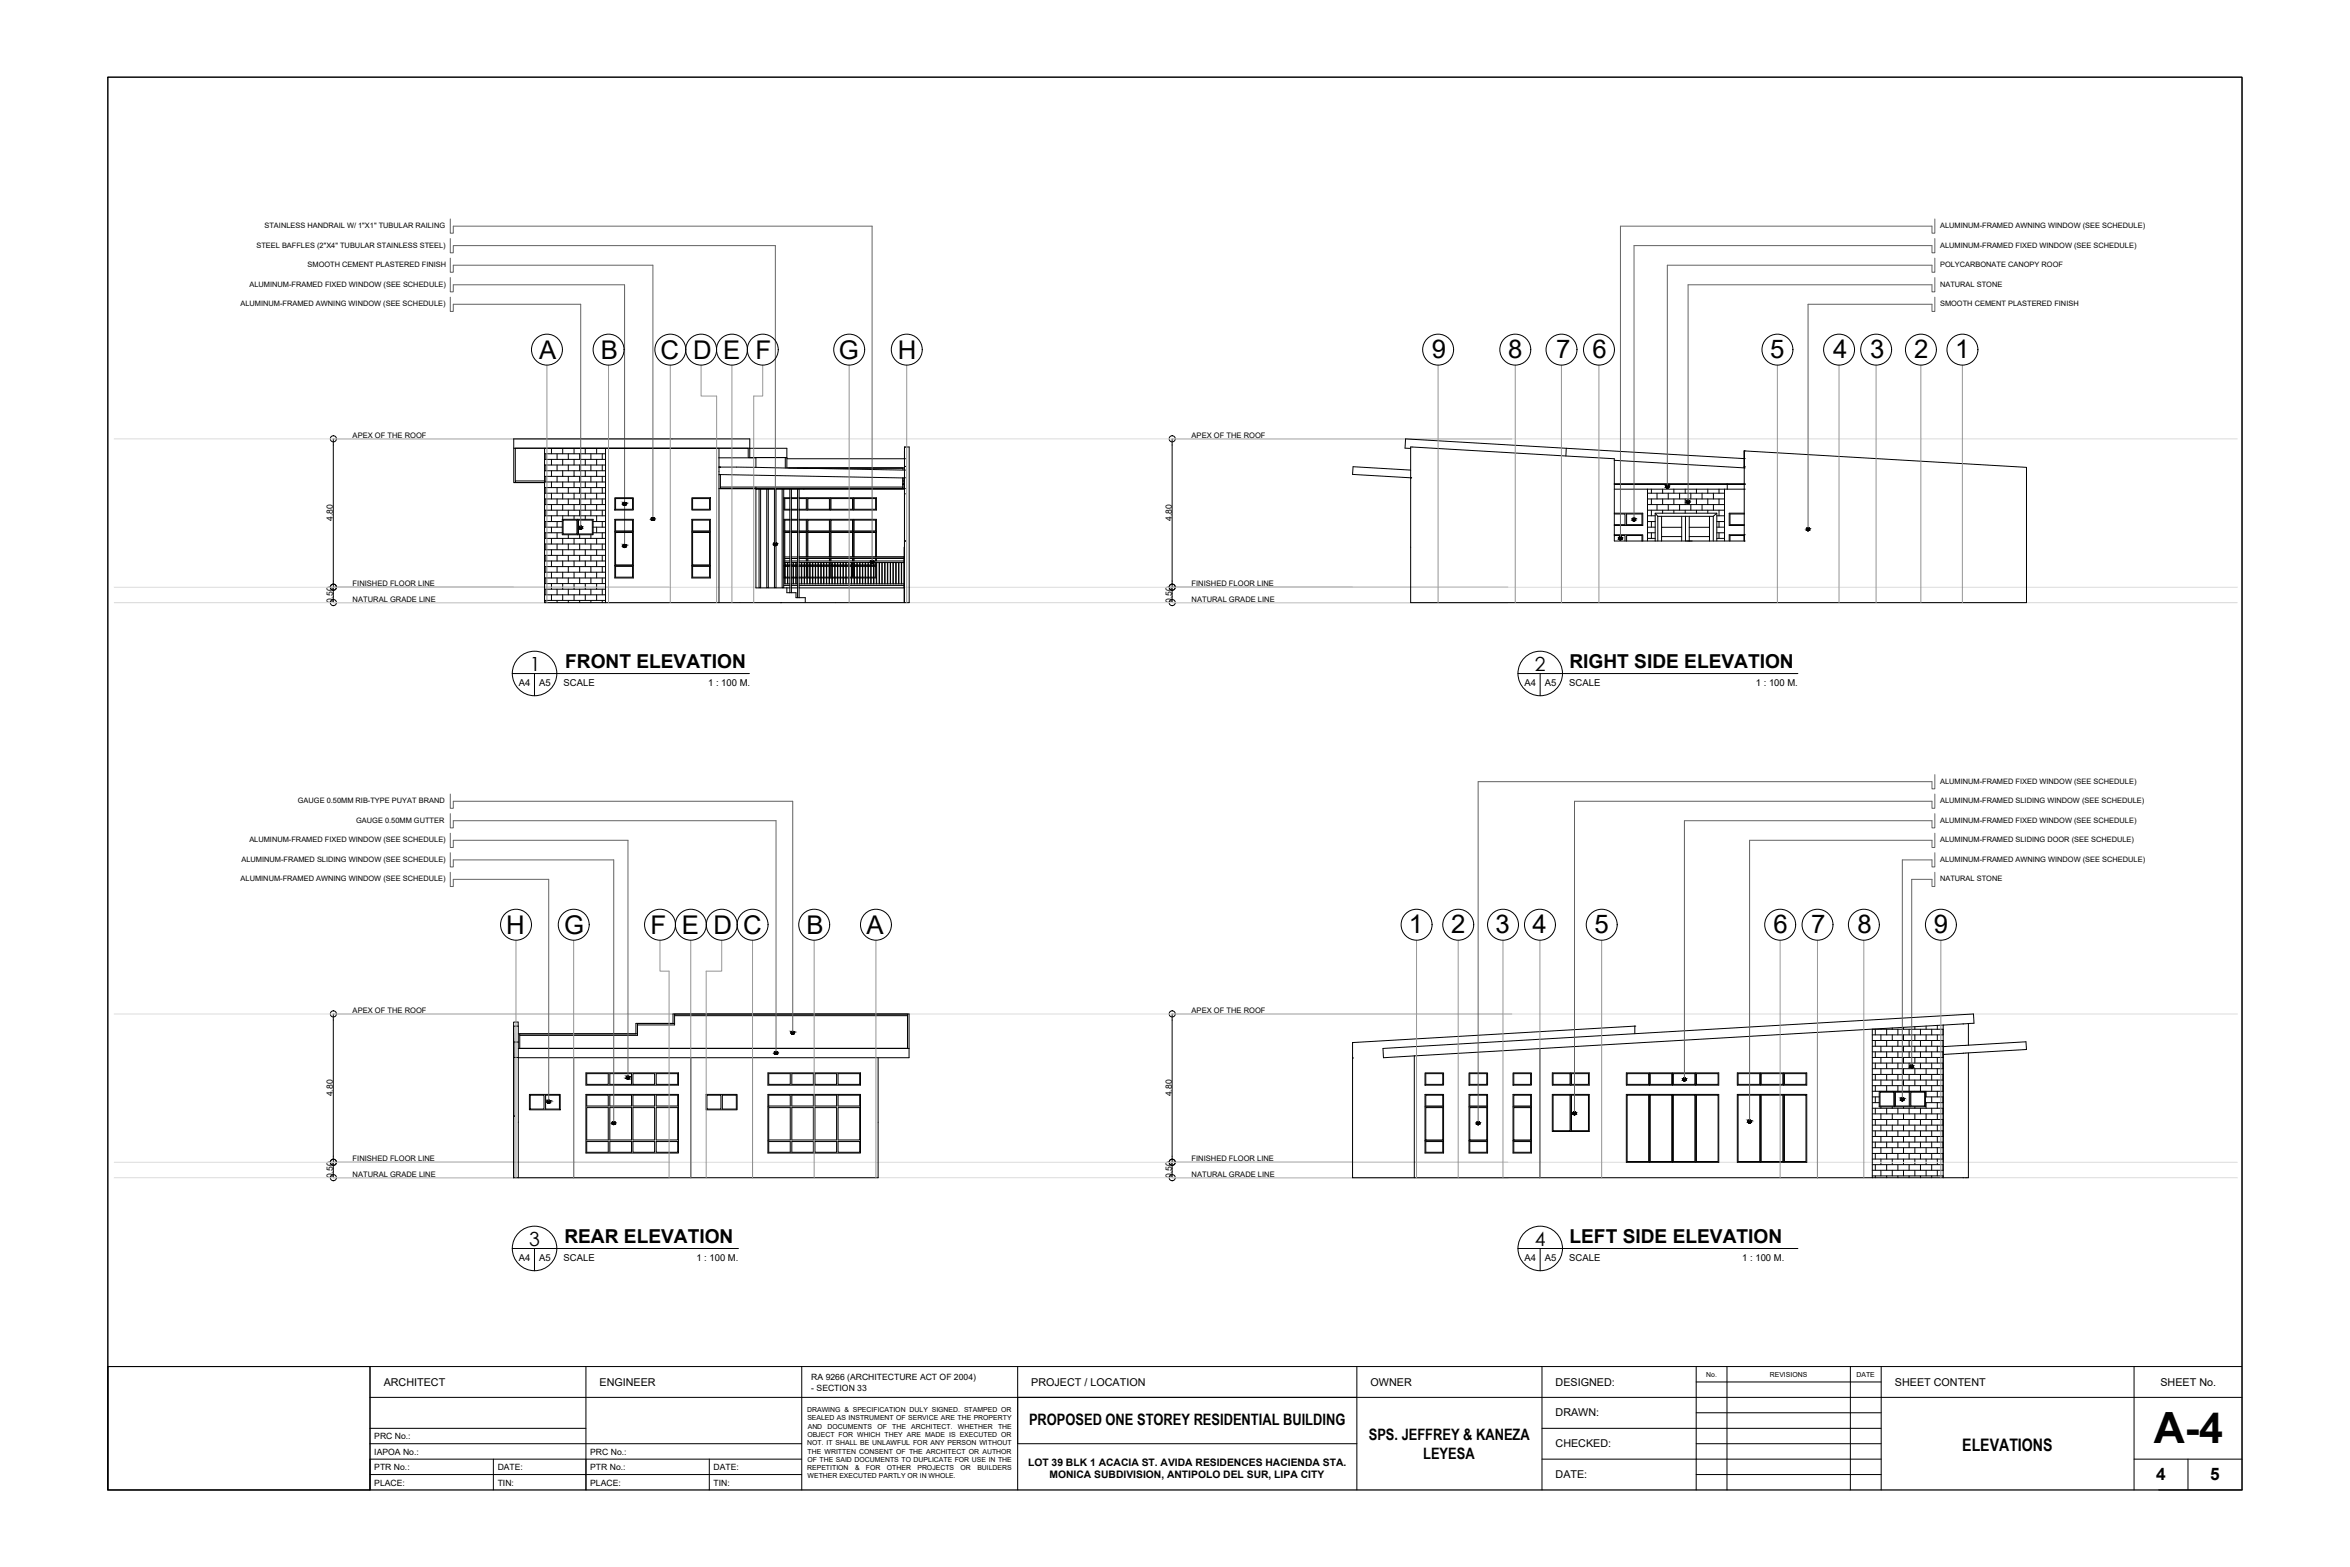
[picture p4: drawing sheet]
<svg xmlns="http://www.w3.org/2000/svg" width="762mm" height="508mm" viewBox="0 0 762 508" stroke-linecap="round" stroke-linejoin="round" font-family="sans-serif">
<defs><g id="words">
<text font-size="14" x="698.4" y="467.9">A-4</text>
<g font-size="8.3">
<text x="174.8" y="116.5">A</text>
<text x="194.8" y="116.5">B</text>
<text x="214.2" y="116.5">C D E F</text>
<text x="271.9" y="116.5">G</text>
<text x="291.2" y="116.5">H</text>
<text x="464.2" y="116.2">9</text>
<text x="489" y="116.2">8</text>
<text x="504.6" y="116.2">7</text>
<text x="516.3" y="116.2">6</text>
<text x="574" y="116.2">5</text>
<text x="594.4" y="116.2">4</text>
<text x="606.4" y="116.2">3</text>
<text x="620.7" y="116.2">2</text>
<text x="634" y="116.2">1</text>
<text x="164.1" y="302.9">H</text>
<text x="183" y="302.9">G</text>
<text x="210.9" y="302.9">F E D C</text>
<text x="261.5" y="302.9">B</text>
<text x="281" y="302.9">A</text>
<text x="456.9" y="302.6">1</text>
<text x="470.5" y="302.6">2</text>
<text x="485" y="302.6">3</text>
<text x="496.9" y="302.6">4</text>
<text x="517" y="302.6">5</text>
<text x="575.1" y="302.6">6</text>
<text x="587.2" y="302.6">7</text>
<text x="602.3" y="302.6">8</text>
<text x="627.1" y="302.6">9</text>
</g>
<g font-size="6.3">
<text x="171.8" y="217.4">1</text>
<text x="497.7" y="217.5">2</text>
<text x="171.6" y="403.9">3</text>
<text x="497.7" y="403.9">4</text>
</g>
<g font-size="6.2">
<text x="183.3" y="216.5">FRONT ELEVATION</text>
<text x="508.9" y="216.5">RIGHT SIDE ELEVATION</text>
<text x="183" y="402.9">REAR ELEVATION</text>
<text x="508.9" y="402.9">LEFT SIDE ELEVATION</text>
</g>
<g font-size="5.6">
<text x="636.3" y="470.4">ELEVATIONS</text>
<text x="699.2" y="479.7">4</text>
<text x="716.6" y="479.7">5</text>
</g>
<g font-size="5.1">
<text x="333.7" y="462.1">PROPOSED ONE STOREY RESIDENTIAL BUILDING</text>
<text x="443.8" y="466.9">SPS. JEFFREY &amp; KANEZA</text>
<text x="461.5" y="473">LEYESA</text>
</g>
<g font-size="3.5">
<text x="124.4" y="449.2">ARCHITECT</text>
<text x="194.4" y="449.2">ENGINEER</text>
<text x="334.4" y="449.2">PROJECT / LOCATION</text>
<text x="444.4" y="449.2">OWNER</text>
<text x="504.4" y="449.2">DESIGNED:</text>
<text x="614.4" y="449.2">SHEET CONTENT</text>
<text x="700.5" y="449.3">SHEET No.</text>
<text x="504.4" y="459.2">DRAWN:</text>
<text x="504.4" y="469.2">CHECKED:</text>
<text x="504.4" y="479.2">DATE:</text>
</g>
<g font-size="3.3">
<text x="333.4" y="475.3">LOT 39 BLK 1 ACACIA ST. AVIDA RESIDENCES HACIENDA STA.</text>
<text x="340.3" y="479.3">MONICA SUBDIVISION, ANTIPOLO DEL SUR, LIPA CITY</text>
</g>
<g font-size="3.1">
<text x="168.2" y="222.2">A4</text>
<text x="174.8" y="222.2">A5</text>
<text x="182.8" y="222.3">SCALE</text>
<text x="229.6" y="222.3">1 : 100 M.</text>
<text x="494.3" y="222.2">A4</text>
<text x="500.9" y="222.2">A5</text>
<text x="508.8" y="222.3">SCALE</text>
<text x="569.3" y="222.3">1 : 100 M.</text>
<text x="168.2" y="408.7">A4</text>
<text x="174.8" y="408.7">A5</text>
<text x="182.8" y="408.7">SCALE</text>
<text x="225.8" y="408.7">1 : 100 M.</text>
<text x="494.3" y="408.7">A4</text>
<text x="500.9" y="408.7">A5</text>
<text x="508.8" y="408.7">SCALE</text>
<text x="564.9" y="408.7">1 : 100 M.</text>
</g>
<g font-size="2.8">
<text x="107.9" y="169" transform="rotate(-90 107.9 169)">4.80</text>
<text x="380" y="169" transform="rotate(-90 380 169)">4.80</text>
<text x="107.9" y="195.6" transform="rotate(-90 107.9 195.6)">0.50</text>
<text x="380" y="195.6" transform="rotate(-90 380 195.6)">0.50</text>
<text x="107.9" y="355.4" transform="rotate(-90 107.9 355.4)">4.80</text>
<text x="380" y="355.4" transform="rotate(-90 380 355.4)">4.80</text>
<text x="107.9" y="382" transform="rotate(-90 107.9 382)">0.50</text>
<text x="380" y="382" transform="rotate(-90 380 382)">0.50</text>
<text x="263.1" y="447.5">RA 9266 (ARCHITECTURE ACT OF 2004)</text>
<text x="263.1" y="450.8">- SECTION 33</text>
<text x="121.4" y="466.6">PRC No.:</text>
<text x="121.4" y="471.6">IAPOA No.:</text>
<text x="191.4" y="471.6">PRC No.:</text>
<text x="121.4" y="476.6">PTR No.:</text>
<text x="161.4" y="476.6">DATE:</text>
<text x="191.4" y="476.6">PTR No.:</text>
<text x="231.4" y="476.6">DATE:</text>
<text x="121.4" y="481.6">PLACE:</text>
<text x="161.4" y="481.6">TIN:</text>
<text x="191.4" y="481.6">PLACE:</text>
<text x="231.4" y="481.6">TIN:</text>
</g>
<g font-size="2.5">
<text x="114.3" y="141.9">APEX OF THE ROOF</text>
<text x="386.4" y="141.9">APEX OF THE ROOF</text>
<text x="114.3" y="189.9">FINISHED FLOOR LINE</text>
<text x="386.4" y="189.9">FINISHED FLOOR LINE</text>
<text x="114.3" y="195">NATURAL GRADE LINE</text>
<text x="386.4" y="195">NATURAL GRADE LINE</text>
<text x="114.3" y="328.3">APEX OF THE ROOF</text>
<text x="386.4" y="328.3">APEX OF THE ROOF</text>
<text x="114.3" y="376.4">FINISHED FLOOR LINE</text>
<text x="386.4" y="376.4">FINISHED FLOOR LINE</text>
<text x="114.3" y="381.5">NATURAL GRADE LINE</text>
<text x="386.4" y="381.5">NATURAL GRADE LINE</text>
</g>
<g font-size="2.4">
<text x="85.8" y="74">STAINLESS HANDRAIL W/ 1&quot;X1&quot; TUBULAR RAILING</text>
<text x="629.1" y="74">ALUMINUM-FRAMED AWNING WINDOW (SEE SCHEDULE)</text>
<text x="83.1" y="80.3">STEEL BAFFLES (2&quot;X4&quot; TUBULAR STAINLESS STEEL)</text>
<text x="629.1" y="80.3">ALUMINUM-FRAMED FIXED WINDOW (SEE SCHEDULE)</text>
<text x="99.7" y="86.7">SMOOTH CEMENT PLASTERED FINISH</text>
<text x="629.1" y="86.7">POLYCARBONATE CANOPY ROOF</text>
<text x="80.9" y="93">ALUMINUM-FRAMED FIXED WINDOW (SEE SCHEDULE)</text>
<text x="629.1" y="93">NATURAL STONE</text>
<text x="78" y="99.3">ALUMINUM-FRAMED AWNING WINDOW (SEE SCHEDULE)</text>
<text x="629.1" y="99.3">SMOOTH CEMENT PLASTERED FINISH</text>
<text x="629.1" y="254.1">ALUMINUM-FRAMED FIXED WINDOW (SEE SCHEDULE)</text>
<text x="96.6" y="260.4">GAUGE 0.50MM RIB-TYPE PUYAT BRAND</text>
<text x="629.1" y="260.4">ALUMINUM-FRAMED SLIDING WINDOW (SEE SCHEDULE)</text>
<text x="115.5" y="266.7">GAUGE 0.50MM GUTTER</text>
<text x="629.1" y="266.7">ALUMINUM-FRAMED FIXED WINDOW (SEE SCHEDULE)</text>
<text x="80.9" y="273.1">ALUMINUM-FRAMED FIXED WINDOW (SEE SCHEDULE)</text>
<text x="629.1" y="273.1">ALUMINUM-FRAMED SLIDING DOOR (SEE SCHEDULE)</text>
<text x="78.3" y="279.4">ALUMINUM-FRAMED SLIDING WINDOW (SEE SCHEDULE)</text>
<text x="629.1" y="279.4">ALUMINUM-FRAMED AWNING WINDOW (SEE SCHEDULE)</text>
<text x="78" y="285.8">ALUMINUM-FRAMED AWNING WINDOW (SEE SCHEDULE)</text>
<text x="629.1" y="285.8">NATURAL STONE</text>
</g>
<g font-size="2.2">
<text x="553.3" y="446.4">No.</text>
<text x="573.9" y="446.4">REVISIONS</text>
<text x="602" y="446.4">DATE</text>
<text x="261.7" y="457.8">DRAWING &amp; SPECIFICATION DULY SIGNED. STAMPED OR</text>
<text x="261.8" y="460.4">SEALED AS INSTRUMENT OF SERVICE ARE THE PROPERTY</text>
<text x="261.8" y="465.8">OBJECT FOR WHICH THEY ARE MADE IS EXECUTED OR</text>
<text x="261.9" y="463.1">AND</text>
<text x="268.4" y="463.1">DOCUMENTS</text>
<text x="284.5" y="463.1">OF</text>
<text x="289.3" y="463.1">THE</text>
<text x="295.5" y="463.1">ARCHITECT.</text>
<text x="310.6" y="463.1">WHETHER</text>
<text x="323.6" y="463.1">THE</text>
<text x="261.7" y="468.5">NOT. IT SHALL BE UNLAWFUL FOR ANY PERSON WITHOUT</text>
<text x="261.8" y="473.9">OF THE SAID DOCUMENTS TO DUPLICATE FOR USE IN THE</text>
<text x="261.9" y="471.2">THE WRITTEN CONSENT OF THE ARCHITECT OR AUTHOR</text>
<text x="261.7" y="476.6">REPETITION</text>
<text x="261.9" y="479.3">WETHER EXECUTED PARTLY OR IN WHOLE.</text>
<text x="277.2" y="476.6">&amp;</text>
<text x="280.8" y="476.6">FOR</text>
<text x="287.6" y="476.6">OTHER</text>
<text x="297.5" y="476.6">PROJECTS</text>
<text x="311.5" y="476.6">OR</text>
<text x="316.9" y="476.6">BUILDERS</text>
</g>
</g></defs>
<!-- layer: 0 -->
<path d="M108 142.3h110.2M380 142.3h110.2M108 190.4h109M108 195.4h109M380 190.4h108.9M380 195.4h108.9M108 328.7h110.2M380 328.7h110.2M108 376.8h109M380 376.8h108.9M108 381.8h109M380 381.8h108.9" fill="none" stroke="#7f7f7f" stroke-width=".32"/>
<g fill="none" stroke="#000" stroke-width=".32">
<path d="M108.1 142.3v53.1M166.6 145.3v-3h76.5v6h12M176.6 147.1h19.7M176.6 148.9h19.7M176.6 150.7h19.7M176.6 152.6h19.7M176.6 155.9h-9.5v.5h9.5M176.6 156.5v38.9M176.6 154.4h19.7M176.6 156.3h19.7M176.6 158.1h19.7M176.6 159.9h19.7"/>
<path d="M177 147.1v1.8M177 150.7v1.9M177 154.4v1.9M177 158.1v1.8M178.8 145.4v1.7M178.8 148.9v1.8M178.8 152.6v1.8M178.8 156.3v1.8M178.8 159.9v1.9M180.6 147.1v1.8M180.6 150.7v1.9M180.6 154.4v1.9"/>
<path d="M180.6 158.1v1.8M182.5 145.4v1.7M182.5 148.9v1.8M182.5 152.6v1.8M182.5 156.3v1.8M182.5 159.9v1.9M184.3 147.1v1.8M184.3 150.7v1.9M184.3 154.4v1.9M184.3 158.1v1.8M186.1 145.4v1.7M186.1 148.9v1.8"/>
<path d="M186.1 152.6v1.8M186.1 156.3v1.8M186.1 159.9v1.9M188 147.1v1.8M188 150.7v1.9M188 154.4v1.9M188 158.1v1.8M189.8 145.4v1.7M189.8 148.9v1.8M189.8 152.6v1.8M189.8 156.3v1.8M189.8 159.9v1.9"/>
<path d="M191.6 147.1v1.8M191.6 150.7v1.9M191.6 154.4v1.9M191.6 158.1v1.8M193.5 145.4v1.7M193.5 148.9v1.8M193.5 152.6v1.8M193.5 156.3v1.8M193.5 159.9v1.9M195.3 147.1v1.8M195.3 150.7v1.9M195.3 154.4v1.9"/>
<path d="M195.3 158.1v1.8M196.3 145.4h-19.7v45M233.1 151.4v-6h-36.8v50M233.1 148.4h12v3.1M233.1 153.9v41.5M233.1 153.8l59.7 1.1M233.6 157.9h59.2v.5h-59.2zM233.6 153.9v4M238.9 151.4l54.4 1M243.1 145.3h-76.5v11.2h10M243.1 145.3h12v3M245.1 157.9v.5h-12"/>
<path d="M246.1 158.6v32h.5v-32M246.1 158.6h-1v32h1M246.1 158.6h14.5M248.6 158.6v32h.5v-32M251.1 158.6v32h.5v-32M253.6 158.6v32h.5v-32M254.6 151.7v-3.4h-12v-3h-75.5v10.6M255.1 148.3v.4h38.2M255.1 148.7v3h38.2M255.8 151.7h37v.6M256.1 158.6v2.8M256.6 158.6v2.8"/>
<path d="M258.6 158.6v2.8M259.1 158.6v2.8M260.6 158.4h-15.5v.2M260.6 158.4v.2h32.7v-.2M260.6 158.4h32.7M292.8 155.9h.1M292.8 157.1h.1M292.8 156.8h.1M292.8 157h.1M292.8 154.9h.1M292.8 154.9v2.2M292.8 156.8v.3"/>
<path d="M292.8 154.9v1.9M292.8 157.1v1.3M293.3 145h.1M293.3 151.2h.1M293.3 146.2v-1.3h1.5v50.5h-41.6M293.3 148.7v3.7M293.3 148.7h.1M293.3 146.2v5M293.3 146.2h.1M293.3 151.2v1.2M293.3 158.4h.1M293.3 152.4h.1"/>
<path d="M293.3 154.9h.1M293.3 145v50.4M380.1 142.3v53.1M457.4 154.9h.1M457.4 152.4v2.5M457.4 152.4v-7.5l66.1 3.8v8.1M457.4 152.4l-18.7-1.1-.1 2.5 18.8 1.1M507.9 145.3l-52.1-3-.2 3 1.8 .1M507.9 145.3l-.2 2.5M507.9 145.3l57.7 3.4M523.5 156.8l36.6 .2M523.5 157.1v9.3"/>
<path d="M523.5 156.8v.3M523.5 157.1h42.1M523.5 158.6h42.1M523.5 157h42.1M523.5 149.2l42.1 2.5M534.2 159.9h25M534.2 158.6v16.8M535.5 158.6v1.3M537.3 159.9v1.9M539.1 158.6v1.3M540.9 159.9v1.9M542.8 158.6v1.3"/>
<path d="M544.6 159.9v1.9M546.4 158.6v1.3M548.3 159.9v1.9M550.1 158.6v1.3M551.9 159.9v1.9M553.8 158.6v1.3M555.6 159.9v1.9M557.4 158.6v1.3M559.2 158.6v16.8M560.1 157.1v1.5M560.1 156.8h5.5M565.6 146.2l91.5 5.3v43.9h-199.7v-40.5"/>
<path d="M565.6 146.2h.1M565.6 151.2h.1M565.6 151.7h.1M565.6 148.7h.1M565.6 146.2v5zM565.6 158.6h.1M565.6 157.1h.1M565.6 156.8h.1M565.6 157h.1M565.6 151.7v-.5v.5M565.6 151.7v5.4M565.6 157.1v16.5h-4.6v1.8"/>
<path d="M176.6 161.8h19.7M176.6 163.6h19.7M176.6 165.4h19.7M176.6 167.2h19.7M176.6 169.1h5.7M176.6 170.9h5.7M176.6 172.7h5.7M176.6 174.5h19.7M176.6 176.4h19.7M176.6 178.2h19.7M177 161.8v1.8M177 165.4v1.8"/>
<path d="M177 169.1v1.8M177 172.7v1.8M177 176.4v1.8M178.8 163.6v1.8M178.8 167.2v1.9M178.8 170.9v1.8M178.8 174.5v1.9M178.8 178.2v1.8M180.6 161.8v1.8M180.6 165.4v1.8M180.6 169.1v1.8M180.6 172.7v1.8"/>
<path d="M180.6 176.4v1.8M182.3 168.4h10v5h-10zM182.5 163.6v1.8M182.5 167.2v1.2M182.5 174.5v1.9M182.5 178.2v1.8M182.6 168.6h4.5v4.5h-4.5zM184.3 161.8v1.8M184.3 165.4v1.8M184.3 173.4v1.1M184.3 176.4v1.8M186.1 163.6v1.8"/>
<path d="M186.1 167.2v1.2M186.1 174.5v1.9M186.1 178.2v1.8M187.3 168.4v5M187.6 168.6h4.5v4.5h-4.5zM188 161.8v1.8M188 165.4v1.8M188 173.4v1.1M188 176.4v1.8M189.8 163.6v1.8M189.8 167.2v1.2M189.8 174.5v1.9"/>
<path d="M189.8 178.2v1.8M191.6 161.8v1.8M191.6 165.4v1.8M191.6 173.4v1.1M191.6 176.4v1.8M192.3 169.1h4M192.3 170.9h4M192.3 172.7h4M193.5 163.6v1.8M193.5 167.2v1.9M193.5 170.9v1.8M193.5 174.5v1.9"/>
<path d="M193.5 178.2v1.8M195.3 161.8v1.8M195.3 165.4v1.8M195.3 169.1v1.8M195.3 172.7v1.8M195.3 176.4v1.8M199.3 161.4h6.1v4h-6.1zM199.3 172.4h6.1M199.6 168.6h5.5v3.5h-5.5zM199.6 161.6h5.5v3.5h-5.5zM199.6 172.6h5.5v10.5h-5.5zM224.3 161.4h6v4h-6z"/>
<path d="M224.3 172.4h6M224.6 168.6h5.5v3.5h-5.5zM224.6 161.6h5.5v3.5h-5.5zM224.6 172.6h5.5v10.5h-5.5zM254.2 172.4h1.9M256.1 161.4h-1.9v4h1.9M256.1 168.6h-1.6v3.5h1.6M256.1 168.4h-1.9v15M256.1 161.4v3.7M256.1 172.4v10.7M256.1 168.6v3.8M256.1 161.6h-1.6v3.5h1.6"/>
<path d="M256.1 172.6h-1.6v16.7h1.6M256.1 165.1v3.5M256.6 161.4v3.7M256.6 172.4v10.7M256.6 168.6v3.8M256.6 165.4h2M256.6 168.4h2M256.6 172.1h2M256.6 172.4h2M256.6 161.4h2M256.6 165.1h2M256.6 161.6h2"/>
<path d="M256.6 168.6h2M256.6 172.6h2M256.6 165.1v3.5M258.6 161.4v3.7M258.6 172.4v10.7M258.6 168.6v3.8M258.6 165.1v3.5M259.1 161.6h2.4v3.5h-2.4M259.1 161.4h25.1v4h-15M259.1 168.4h25.1v12.2M259.1 161.4v3.7M259.1 172.6v11"/>
<path d="M259.1 168.4v4M259.1 165.4h10.1M259.1 168.6h2.4v3.5h-2.4M259.1 172.4h2.6v8.2M259.1 172.6h2.4v8M259.1 165.1v3.3M259.1 172.4v.2M261.7 168.4v4h7.5v8.2M261.7 161.4v4M262 168.6h6.9v3.5h-6.9zM262 161.6h6.9v3.5h-6.9zM269.2 168.4v4h7.5v-4"/>
<path d="M269.2 161.4v4M269.5 168.6h6.9v3.5h-6.9zM269.5 161.6h6.9v3.5h-6.9zM276.7 161.4v4M276.9 168.6h7v3.5h-7zM276.9 161.6h7v3.5h-7zM284.2 172.4h-7.5v8.2M293.3 175.4h.1M293.3 175.4v-17v17M293.3 175.4l-.1 20M293.3 177.4h.1M293.3 160.1h.1"/>
<path d="M523.5 173.4h9.2v2M523.5 173.6h3.4v1.8M523.5 166.6h3.4v3.5h-3.4M523.5 170.1v5.3h3.9M523.5 166.4v3.7M523.5 166.4h9.2v3.9h-9.2M527.4 175.4v-1.8h5v1.8M527.4 166.6h5v3.5h-5zM527.4 175.4h5M532.4 175.4h4.3M534.2 161.8h25M534.2 163.6h25"/>
<path d="M534.2 165.4h25M534.2 167.2h2.5M534.2 169.1h2.5M534.2 170.9h2.5M534.2 172.7h2.5M534.2 174.5h2.5M535.5 161.8v1.8M535.5 165.4v1.8M535.5 169.1v1.8M535.5 172.7v1.8M536.7 175.4v-9h20v9M536.7 175.4h2.1"/>
<path d="M536.7 166.4l.8 1M537.3 163.6v1.8M537.5 167.4h1.3M537.5 167.4v8M538.8 167.4h7.7M538.8 175.4h7.7M538.8 167.4v3.5M539.1 161.8v1.8M539.1 165.4v1M540.9 163.6v1.8M542.8 161.8v1.8M542.8 165.4v1"/>
<path d="M544.6 163.6v1.8M545.3 167.4v8M545.3 173.9h-6.5v1.5M545.3 170.9h-6.5v3M546.4 161.8v1.8M546.4 165.4v1M546.5 167.4h9M546.5 167.4v8M546.5 175.4h7.8M547.8 167.4v6.5M547.8 173.9h6.5M547.8 170.9h6.5"/>
<path d="M547.8 173.9v1.5M548.3 163.6v1.8M550.1 161.8v1.8M550.1 165.4v1M551.9 163.6v1.8M553.8 161.8v1.8M553.8 165.4v1M554.3 167.4v6.5M554.3 175.4h11.3M554.3 173.9v1.5M555.5 167.4v8M555.6 163.6v1.8"/>
<path d="M556.7 167.2h2.5M556.7 169.1h2.5M556.7 170.9h2.5M556.7 172.7h2.5M556.7 174.5h2.5M556.7 166.4l-1.2 1M557.4 161.8v1.8M557.4 165.4v1.8M557.4 169.1v1.8M557.4 172.7v1.8M565.6 175.4h.1M565.6 173.4h.1"/>
<path d="M565.6 175.4v-1.8v1.8M565.6 173.4h-4.9v2M565.6 166.4h-4.9v3.9h4.9M565.6 166.6h-4.6v3.5h4.6M176.6 180h19.7M176.6 181.9h19.7M176.6 183.7h19.7M176.6 185.5h19.7M176.6 187.4h19.7M176.6 189.2h19.7M176.6 191h19.7M176.6 192.8h19.7"/>
<path d="M176.6 194.6h19.7M177 180v1.9M177 183.7v1.8M177 187.4v1.8M177 191v1.8M177 194.6v.8M178.8 181.9v1.8M178.8 185.5v1.9M178.8 189.2v1.8M178.8 192.8v1.8M180.6 180v1.9M180.6 183.7v1.8"/>
<path d="M180.6 187.4v1.8M180.6 191v1.8M180.6 194.6v.8M182.5 181.9v1.8M182.5 185.5v1.9M182.5 189.2v1.8M182.5 192.8v1.8M184.3 180v1.9M184.3 183.7v1.8M184.3 187.4v1.8M184.3 191v1.8M184.3 194.6v.8"/>
<path d="M186.1 181.9v1.8M186.1 185.5v1.9M186.1 189.2v1.8M186.1 192.8v1.8M188 180v1.9M188 183.7v1.8M188 187.4v1.8M188 191v1.8M188 194.6v.8M189.8 181.9v1.8M189.8 185.5v1.9M189.8 189.2v1.8"/>
<path d="M189.8 192.8v1.8M191.6 180v1.9M191.6 183.7v1.8M191.6 187.4v1.8M191.6 191v1.8M191.6 194.6v.8M193.5 181.9v1.8M193.5 185.5v1.9M193.5 189.2v1.8M193.5 192.8v1.8M195.3 180v1.9M195.3 183.7v1.8"/>
<path d="M195.3 187.4v1.8M195.3 191v1.8M195.3 194.6v.8M199.3 183.4v-15h6.1v15M199.3 183.4v4h6.1v-4M199.3 183.4h6.1M199.6 183.6h5.5v3.5h-5.5zM224.3 183.4v-15h6v15M224.3 183.4v4h6v-4M224.3 183.4h6M224.6 183.6h5.5v3.5h-5.5zM239.9 195.4h13.3"/>
<path d="M246.6 190.6h2M249.1 190.6h2M251.6 190.6h2M253.2 195.4h.1M254.1 190.6h2M254.1 189.8h2M254.2 183.4v4h.3M254.2 183.4h.3M254.5 183.1h.1M254.5 183.6h.1M254.5 187.1h.1M254.5 181.9h1.6"/>
<path d="M254.5 180.6h1.6M254.5 181.1h1.6M254.5 182.4h1.6M254.6 187.4h.8M254.6 183.4h.8M254.6 183.6h.8M254.6 187.1h.8M254.6 183.1h.8M254.6 182.4v6.9M255.1 190.6v1.6h3v1.6h3v1.6M255.4 182.4v6.9M255.4 187.4h.7"/>
<path d="M255.4 183.4h.7M255.4 183.6h.7M255.4 187.1h.7M255.4 183.1h.7M256.1 183.1v4.3M256.1 187.4v4.8M256.6 183.1v4.3M256.6 181.9h2M256.6 187.4h.6M256.6 190.6h2M256.6 180.6h2M256.6 183.4h.6"/>
<path d="M256.6 183.6h.6M256.6 187.1h.6M256.6 183.1h.6M256.6 187.4v4.8M256.6 181.1h2M256.6 182.4h2M256.6 189.3h2M256.6 189.8h2M257.2 182.4v6.9M257.3 187.4h.8M257.3 183.4h.8M257.3 183.6h.8"/>
<path d="M257.3 187.1h.8M257.3 183.1h.8M257.3 182.4v6.9M258.1 182.4v6.9M258.1 187.4h.5M258.1 183.4h.5M258.1 183.6h.5M258.1 187.1h.5M258.1 183.1h.5M258.6 183.1v4.3M258.6 187.4v6.4M259.1 181.9h34.1"/>
<path d="M259.1 187.4h.7M259.1 180.6h34.1v10h-34.1M259.1 183.4h.7M259.1 183.6h.7M259.1 187.1h.7M259.1 183.1h.7M259.1 183.6v10.2M259.1 181.1h34.1M259.1 182.4h34.1M259.1 189.3h34.1M259.1 189.8h34.1M259.8 182.4v6.9"/>
<path d="M260 187.4h.8M260 183.4h.8M260 183.6h.8M260 187.1h.8M260 183.1h.8M260 182.4v6.9M260.8 182.4v6.9M260.9 183.6h.6v3.5h-.6M260.9 187.4h.8M260.9 183.4h.8M260.9 182.4v6.9M261.5 182.4v.7h-.6"/>
<path d="M261.5 181.1v.8M261.7 182.4v6.9M261.7 181.1v.8M261.7 187.4h.9M261.7 183.4h.9M262 180.6v-8h6.9v8M262 182.4v.7h.6M262 181.1v.8M262.6 183.6h-.6v3.5h.6M262.6 182.4v6.9M262.7 187.4h.7M262.7 183.4h.7"/>
<path d="M262.7 183.6h.7M262.7 187.1h.7M262.7 183.1h.7M262.7 182.4v6.9M263.4 182.4v6.9M263.6 187.4h.8M263.6 183.4h.8M263.6 183.6h.8M263.6 187.1h.8M263.6 183.1h.8M263.6 182.4v6.9M264.4 182.4v6.9"/>
<path d="M264.5 187.4h.8M264.5 183.4h.8M264.5 183.6h.8M264.5 187.1h.8M264.5 183.1h.8M264.5 182.4v6.9M265.3 182.4v6.9M265.3 187.4h.8M265.3 183.4h.8M265.3 183.6h.8M265.3 187.1h.8M265.3 183.1h.8"/>
<path d="M266.1 182.4v6.9M266.3 187.4h.7M266.3 183.4h.7M266.3 183.6h.7M266.3 187.1h.7M266.3 183.1h.7M266.3 182.4v6.9M267 182.4v6.9M267.2 187.4h.8M267.2 183.4h.8M267.2 183.6h.8M267.2 187.1h.8"/>
<path d="M267.2 183.1h.8M267.2 182.4v6.9M268 182.4v6.9M268.1 187.4h.8M268.1 183.4h.8M268.1 183.6h.8M268.1 187.1h.8M268.1 183.1h.8M268.1 182.4v6.9M268.9 182.4v6.9M268.9 187.4h.8M268.9 183.4h.8"/>
<path d="M268.9 181.1v.8M269.2 181.1v.8M269.2 182.4v5M269.5 180.6v-8h6.9v8M269.5 182.4v.7h.2M269.5 181.1v.8M269.7 183.6h-.2v3.5h.2M269.7 182.4v6.9M269.9 187.4h.8M269.9 183.4h.8M269.9 183.6h.8M269.9 187.1h.8"/>
<path d="M269.9 183.1h.8M269.9 182.4v6.9M270.7 182.4v6.9M270.8 187.4h.8M270.8 183.4h.8M270.8 183.6h.8M270.8 187.1h.8M270.8 183.1h.8M270.8 182.4v6.9M271.6 182.4v6.9M271.7 187.4h.8M271.7 183.4h.8"/>
<path d="M271.7 183.6h.8M271.7 187.1h.8M271.7 183.1h.8M271.7 182.4v6.9M272.5 182.4v6.9M272.5 187.4h.8M272.5 183.4h.8M272.5 183.6h.8M272.5 187.1h.8M272.5 183.1h.8M273.3 182.4v6.9M273.5 187.4h.8"/>
<path d="M273.5 183.4h.8M273.5 183.6h.8M273.5 187.1h.8M273.5 183.1h.8M273.5 182.4v6.9M274.3 182.4v6.9M274.4 187.4h.8M274.4 183.4h.8M274.4 183.6h.8M274.4 187.1h.8M274.4 183.1h.8M274.4 182.4v6.9"/>
<path d="M275.2 182.4v6.9M275.3 187.4h.8M275.3 183.4h.8M275.3 183.6h.8M275.3 187.1h.8M275.3 183.1h.8M275.3 182.4v6.9M276.1 182.4v6.9M276.1 187.4h.8M276.1 183.6h.3v3.5h-.3M276.4 181.1v.8M276.4 182.4v.7h-.3"/>
<path d="M276.7 182.4v1h-.6M276.7 181.1v.8M276.9 183.1h.1M276.9 180.6v-8h7v8M276.9 187.1h.1M276.9 183.6h.1M276.9 183.4h-.2v4M276.9 181.1v.8M276.9 182.4v6.9M277.1 187.4h.8M277.1 183.4h.8M277.1 183.6h.8"/>
<path d="M277.1 187.1h.8M277.1 183.1h.8M277.1 182.4v6.9M277.9 182.4v6.9M278 187.4h.8M278 183.4h.8M278 183.6h.8M278 187.1h.8M278 183.1h.8M278 182.4v6.9M278.8 182.4v6.9M278.8 187.4h.9"/>
<path d="M278.8 183.4h.9M278.8 183.6h.9M278.8 187.1h.9M278.8 183.1h.9M279.7 182.4v6.9M279.7 187.4h.8M279.7 183.4h.8M279.7 183.6h.8M279.7 187.1h.8M279.7 183.1h.8M280.5 182.4v6.9M280.7 187.4h.8"/>
<path d="M280.7 183.4h.8M280.7 183.6h.8M280.7 187.1h.8M280.7 183.1h.8M280.7 182.4v6.9M281.5 182.4v6.9M281.6 187.4h.8M281.6 183.4h.8M281.6 183.6h.8M281.6 187.1h.8M281.6 183.1h.8M281.6 182.4v6.9"/>
<path d="M282.4 182.4v6.9M282.4 187.4h.9M282.4 183.4h.9M282.4 183.6h.9M282.4 187.1h.9M282.4 183.1h.9M283.3 182.4v6.9M283.4 187.4h.7M283.4 183.4h.7M283.4 183.6h.5v3.5h-.5M283.4 182.4v6.9M283.9 181.1v.8"/>
<path d="M283.9 182.4v.7h-.5M284.1 182.4v6.9M284.2 181.1v.8M284.3 182.4v6.9M285.1 182.4v6.9M285.2 182.4v6.9M286 182.4v6.9M286.9 182.4v6.9M287 182.4v6.9M287.7 182.4v6.9M287.9 182.4v6.9M288.7 182.4v6.9"/>
<path d="M288.8 182.4v6.9M289.6 182.4v6.9M290.4 182.4v6.9M290.6 182.4v6.9M291.4 182.4v6.9M291.5 182.4v6.9M292.3 182.4v6.9M292.4 182.4v6.9M108.1 328.7v53.1M166.5 338.2l.1 43.6M166.5 335.2h.1M166.5 335.2v-2.5l.1 5"/>
<path d="M166.5 332.7h1.6M166.5 335.2l.1 2.6M166.5 335.2v26.6M166.5 338.2l.1 4.6M166.5 338.2h.1M168 332.7v-1.4h-1.5v3.9M168.1 332.7v5.1M168.1 339.9h126.7M168.1 335.2h38.6M206.7 331.8v3.4M206.7 335.2v.5h-38.2M218.2 331.8v-3.1h76.6v14.2h-70.8"/>
<path d="M218.7 331.8v-3h75.6v11.1h-125.8v-4.7M218.7 331.8h-12.5v3.4M218.7 329.3h75.6M218.7 331.8v.5h-12M380.1 328.7v53.1M438.6 338h.1M438.6 338v25.8M499.3 339.9v41.9M530.1 332.7h.1M530.1 332.7v2.4M530.1 332.7l-91.5 5.3M589.3 334.7v47.1"/>
<path d="M607.1 335.5h23M607.1 337.3h23M607.1 339.2h23M608.1 333.7v1.8M608.1 337.3v1.9M609.9 333.5v.2M609.9 335.5v1.8M609.9 339.2v1.8M611.8 333.7v1.8M611.8 337.3v1.9M613.6 333.2v.5M613.6 335.5v1.8"/>
<path d="M613.6 339.2v1.8M615.4 333.7v1.8M615.4 337.3v1.9M617.2 333v.7M617.2 335.5v1.8M617.2 339.2v1.8M619 333.7v1.8M619 337.3v1.9M620.9 332.8v.9M620.9 335.5v1.8M620.9 339.2v1.8M622.7 333.7v1.8"/>
<path d="M622.7 337.3v1.9M624.5 332.6v1.1M624.5 335.5v1.8M624.5 339.2v1.8M626.4 333.7v1.8M626.4 337.3v1.9M628.2 332.4v1.3M628.2 335.5v1.8M628.2 339.2v1.8M630 333.7v1.8M630 337.3v1.9M630.1 333.7h-23v48.1"/>
<path d="M630.1 339.3l26.8-1.6 .2 2.5-27 1.6M630.1 332.3l-130.8 7.6M630.1 332.3v49.5M638.3 331.8l1.8-.1-.2-3-191.5 11.2 .2 3 50.7-3M638.3 331.8l-8.2 .5M638.3 331.8v7M168.1 342.9h55.9M171.7 354.8h10v5h-10zM171.9 355h4.5v4.5h-4.5zM176.9 355h4.5v4.5h-4.5zM186 342.9v38.9M190 354.8h30v19h-30z"/>
<path d="M190 347.8h30v4h-30zM190.2 355h7v3.6h-7zM190.2 348.1h7v3.4h-7zM190.2 359.1h7v10.5h-7zM197.7 355h7.1v3.6h-7.1zM197.7 348.1h7.1v3.4h-7.1zM197.7 359.1h7.1v10.5h-7.1zM205.2 348.1h7.1v3.4h-7.1zM205.2 359.1h7.1v10.5h-7.1zM205.2 355h7.1v3.6h-7.1zM212.8 348.1h7v3.4h-7zM212.8 359.1h7v10.5h-7z"/>
<path d="M212.8 355h7v3.6h-7zM224 342.9v38.9M229 354.8h10v5h-10zM229.2 355h4.6v4.5h-4.6zM234.2 355h4.6v4.5h-4.6zM244 342.9v38.9M249 354.8h30v19h-30zM249 358.8h.1M249 347.8h30v4h-30zM249.3 355h6.9v3.6h-6.9zM249.3 348.1h6.9v3.4h-6.9zM249.3 359.1h6.9v10.5h-6.9z"/>
<path d="M256.8 355h6.9v3.6h-6.9zM256.8 348.1h6.9v3.4h-6.9zM256.8 359.1h6.9v10.5h-6.9zM264.2 348.1h7.1v3.4h-7.1zM264.2 359.1h7.1v10.5h-7.1zM264.2 355h7.1v3.6h-7.1zM271.7 348.1h7.1v3.4h-7.1zM271.7 359.1h7.1v10.5h-7.1zM271.7 355h7.1v3.6h-7.1zM284.7 342.9v38.9M438.6 343h.1M458.6 342.3v39.5"/>
<path d="M462.1 347.8h6v4h-6zM462.1 358.8h6M462.3 355h5.5v3.6h-5.5zM462.3 348.1h5.5v3.4h-5.5zM462.3 359.1h5.5v10.5h-5.5zM476.3 347.8h6v4h-6zM476.3 358.8h6M476.6 355h5.5v3.6h-5.5zM476.6 348.1h5.5v3.4h-5.5zM476.6 359.1h5.5v10.5h-5.5zM490.6 347.8h6v4h-6zM490.6 358.8h6"/>
<path d="M490.9 355h5.4v3.6h-5.4zM490.9 348.1h5.4v3.4h-5.4zM490.9 359.1h5.4v10.5h-5.4zM503.3 354.8h12v12h-12zM503.6 348.1h5.5v3.4h-5.5zM503.6 355h5.5v11.6h-5.5zM509.4 347.8h5.9v4h-12v-4h6.1v4M509.4 354.8v12M509.6 355h5.5v11.6h-5.5zM509.6 348.1h5.5v3.4h-5.5zM527.6 355h7v21.6h-7zM527.6 348.1h7v3.4h-7z"/>
<path d="M534.8 347.8h-7.5v4h30v-4h-7.5v4M534.8 354.8v22M535.1 355h7v21.6h-7zM535.1 348.1h7v3.4h-7zM542.3 347.8h-7.5v4M542.3 354.8h15v22h-15M542.3 354.8h-15v22h15M542.3 354.8v22M542.6 348.1h7v3.4h-7zM542.6 355h7v21.6h-7zM549.8 347.8h-7.5v4M549.8 354.8v22"/>
<path d="M550.1 348.1h7v3.4h-7zM550.1 355h7v21.6h-7zM563.6 355h7v21.6h-7zM563.6 348.1h7v3.4h-7zM570.8 347.8h-7.5v4h7.5M570.8 354.8v22M571.1 348.1h7v3.4h-7zM571.1 355h7v21.6h-7zM578.4 354.8h7.5v22h-7.5zM578.4 347.8h-7.6v4h7.6M578.4 347.8h7.5v4h-7.5zM578.4 354.8h-15.1v22h15.1"/>
<path d="M578.6 355h7v21.6h-7zM578.6 348.1h7v3.4h-7zM607.1 341h23M607.1 342.8h23M607.1 344.6h23M607.1 346.5h23M607.1 348.3h23M607.1 350.1h23M607.1 352h23M607.1 353.8h23M607.1 359.3h23M607.1 355.6h2.2"/>
<path d="M607.1 357.5h2.2M608.1 341v1.8M608.1 344.6v1.9M608.1 348.3v1.8M608.1 352v1.8M608.1 355.6v1.9M608.1 359.3v1.8M609.6 354.1h4.5v4.5h-4.5zM609.9 342.8v1.8M609.9 346.5v1.8M609.9 350.1v1.9M609.9 353.8h.1"/>
<path d="M609.9 358.8v.5M611.8 341v1.8M611.8 344.6v1.9M611.8 348.3v1.8M611.8 352v1.8M611.8 359.3v1.8M613.6 342.8v1.8M613.6 346.5v1.8M613.6 350.1v1.9M613.6 353.8h.1M613.6 358.8v.5M614.3 353.8h-5v5h5"/>
<path d="M614.6 354.1h4.5v4.5h-4.5zM615.4 341v1.8M615.4 344.6v1.9M615.4 348.3v1.8M615.4 352v1.8M615.4 359.3v1.8M617.2 342.8v1.8M617.2 346.5v1.8M617.2 350.1v1.9M617.2 353.8h.1M617.2 358.8v.5M619 341v1.8"/>
<path d="M619 344.6v1.9M619 348.3v1.8M619 352v1.8M619 359.3v1.8M619.3 353.8h-5v5h5M619.3 353.8h5v5h-5M619.3 353.8v5M619.6 354.1h4.5v4.5h-4.5zM620.9 342.8v1.8M620.9 346.5v1.8M620.9 350.1v1.9M620.9 353.8h.1"/>
<path d="M620.9 358.8v.5M622.7 341v1.8M622.7 344.6v1.9M622.7 348.3v1.8M622.7 352v1.8M622.7 359.3v1.8M624.3 355.6h5.8M624.3 357.5h5.8M624.5 342.8v1.8M624.5 346.5v1.8M624.5 350.1v1.9M624.5 353.8v1.8"/>
<path d="M624.5 357.5v1.8M626.4 341v1.8M626.4 344.6v1.9M626.4 348.3v1.8M626.4 352v1.8M626.4 355.6v1.9M626.4 359.3v1.8M628.2 342.8v1.8M628.2 346.5v1.8M628.2 350.1v1.9M628.2 353.8v1.8M628.2 357.5v1.8"/>
<path d="M630 341v1.8M630 344.6v1.9M630 348.3v1.8M630 352v1.8M630 355.6v1.9M630 359.3v1.8M638.3 341.3v40.5M166.5 361.8h.1M190.2 370.1h7v3.4h-7zM197.7 370.1h7.1v3.4h-7.1zM205.2 370.1h7.1v3.4h-7.1zM212.8 370.1h7v3.4h-7z"/>
<path d="M249 369.8h.1M249.3 370.1h6.9v3.4h-6.9zM256.8 370.1h6.9v3.4h-6.9zM264.2 370.1h7.1v3.4h-7.1zM271.7 370.1h7.1v3.4h-7.1zM462.1 369.8v-15h6v15M462.1 369.8v4h6v-4M462.1 369.8h6M462.3 370.1h5.5v3.4h-5.5zM476.3 369.8v-15h6v15M476.3 369.8v4h6v-4M476.3 369.8h6"/>
<path d="M476.6 370.1h5.5v3.4h-5.5zM490.6 369.8v-15h6v15M490.6 369.8v4h6v-4M490.6 369.8h6M490.9 370.1h5.4v3.4h-5.4zM607.1 361.1h23M607.1 362.9h23M607.1 364.7h23M607.1 366.6h23M607.1 368.4h23M607.1 370.2h23M607.1 372.1h23"/>
<path d="M607.1 373.9h23M607.1 375.8h23M607.1 377.6h23M607.1 379.4h23M608.1 362.9v1.8M608.1 366.6v1.8M608.1 370.2v1.9M608.1 373.9v1.9M608.1 377.6v1.8M609.9 361.1v1.8M609.9 364.7v1.9M609.9 368.4v1.8"/>
<path d="M609.9 372.1v1.8M609.9 375.8v1.8M609.9 379.4v1.8M611.8 362.9v1.8M611.8 366.6v1.8M611.8 370.2v1.9M611.8 373.9v1.9M611.8 377.6v1.8M613.6 361.1v1.8M613.6 364.7v1.9M613.6 368.4v1.8M613.6 372.1v1.8"/>
<path d="M613.6 375.8v1.8M613.6 379.4v1.8M615.4 362.9v1.8M615.4 366.6v1.8M615.4 370.2v1.9M615.4 373.9v1.9M615.4 377.6v1.8M617.2 361.1v1.8M617.2 364.7v1.9M617.2 368.4v1.8M617.2 372.1v1.8M617.2 375.8v1.8"/>
<path d="M617.2 379.4v1.8M619 362.9v1.8M619 366.6v1.8M619 370.2v1.9M619 373.9v1.9M619 377.6v1.8M620.9 361.1v1.8M620.9 364.7v1.9M620.9 368.4v1.8M620.9 372.1v1.8M620.9 375.8v1.8M620.9 379.4v1.8"/>
<path d="M622.7 362.9v1.8M622.7 366.6v1.8M622.7 370.2v1.9M622.7 373.9v1.9M622.7 377.6v1.8M624.5 361.1v1.8M624.5 364.7v1.9M624.5 368.4v1.8M624.5 372.1v1.8M624.5 375.8v1.8M624.5 379.4v1.8M626.4 362.9v1.8"/>
<path d="M626.4 366.6v1.8M626.4 370.2v1.9M626.4 373.9v1.9M626.4 377.6v1.8M628.2 361.1v1.8M628.2 364.7v1.9M628.2 368.4v1.8M628.2 372.1v1.8M628.2 375.8v1.8M628.2 379.4v1.8M630 362.9v1.8M630 366.6v1.8"/>
<path d="M630 370.2v1.9M630 373.9v1.9M630 377.6v1.8M607.1 381.2h23M608.1 381.2v.6M611.8 381.2v.6M615.4 381.2v.6M619 381.2v.6M622.7 381.2v.6M626.4 381.2v.6M630 381.2v.6M637.5 381.8h.1"/>
<circle cx="108.1" cy="142.3" r=".99"/>
<circle cx="380.1" cy="142.3" r=".99"/>
<circle cx="108.1" cy="190.4" r=".99"/>
<circle cx="108.1" cy="195.3" r=".99"/>
<circle cx="380.1" cy="190.4" r=".99"/>
<circle cx="380.1" cy="195.3" r=".99"/>
<circle cx="108.1" cy="328.7" r=".99"/>
<circle cx="380.1" cy="328.7" r=".99"/>
<circle cx="108.1" cy="376.8" r=".99"/>
<circle cx="380.1" cy="376.8" r=".99"/>
<circle cx="108.1" cy="381.8" r=".99"/>
<circle cx="380.1" cy="381.8" r=".99"/>
</g>
<!-- layer: sanitary -->
<g fill="none" stroke="#636466" stroke-width=".32">
<path d="M146 77.3v4.7h1v-2.4h104.4v96.3M146 71v4.6h1v-2.3h135.8v108.4M627.4 77.3v4.7h-1v-2.4h-96.6v88.3M627.4 71v4.6h-1v-2.3h-101v100.7M146 96.4v4.6h1v-2.4h41.3v72M146 90v4.6h1v-2.3h55.5v84.2M146 83.7v4.6h1v-2.3h64.7v81.8M627.4 96.4v4.6h-1v-2.4h-40.1v72.5M627.4 90v4.6h-1v-2.3h-79v69.9M627.4 83.7v4.6h-1v-2.3h-85.8v71.3M146 257.4v4.6h1v-2.2h110v74.5M627.4 257.4v4.6h-1v-2.2h-115.9v100.6"/>
<path d="M627.4 251.1v4.6h-1v-2.3h-147.1v110.2M146 276.4v4.7h1v-2.3h52v84.8M146 270.1v4.6h1v-2.3h56.6v76.4M146 263.8v4.6h1v-2.3h104.6v74.8M627.4 276.4v4.7h-1v-2.3h-9.6v77.1M627.4 270.1v4.6h-1v-2.3h-59.1v90.7M627.4 263.8v4.6h-1v-2.3h-80.2v83.4M146 282.8v4.6h1v-2.3h30.9v71.6M627.4 282.8v4.6h-1v-2.3h-6.5v60.1"/>
</g>
<!-- layer: elevation -->
<path d="M36.8 142.3h688.9M36.8 195.4h688.9M36.8 190.4h688.9M36.8 328.7h688.9M36.8 376.8h688.9M36.8 381.8h688.9" fill="none" stroke="#dbdbdb" stroke-width=".32"/>
<!-- layer: SectionCutEdges -->
<path d="M233.1 151.4v2.5M233.6 151.4h-.5h5.8M233.6 153.8v.1M176.6 195.4h63.3M166.6 342.8v39h1.5v-39M166.6 342.8v-5h1.5v5M166.6 342.8h1.5M438.6 363.8v18h199.7M168.1 381.8h116.6" fill="none" stroke="#000" stroke-width=".32"/>
<!-- layer: dimensions and label -->
<g fill="none" stroke="#939598" stroke-width=".32">
<path d="M177.3 118.4v77M197.3 118.4v77M217.3 118.4v77M227.3 118.4v10h5.1v67M237.3 118.4v77M247.3 118.4v10h-2.9v67M275.3 118.4v77M294 118.4v77M466.3 118.4v77M491.3 118.4v77M506.3 118.4v77M518.5 118.4v77"/>
<path d="M576.3 118.4v77M596.3 118.4v77M608.3 118.4v77M622.9 118.4v77M636.3 118.4v77M167.3 304.8v77M186 304.8v77M214 304.8v10h3v67M224 304.8v77M234 304.8v10h-5v67M244 304.8v77M264 304.8v77"/>
<path d="M284 304.8v77M459.3 304.8v77M472.8 304.8v77M487.3 304.8v77M499.3 304.8v77M519.3 304.8v77M577.2 304.8v77M589.3 304.8v77M604.4 304.8v77M629.3 304.8v77"/>
</g>
<!-- layer: sanitary -->
<g fill="#000" stroke="#000" stroke-width=".32">
<path d="M540.6 157.3h.2zM540.5 157.3h.3z"/>
<path d="M540.5 157.3h.4zM540.4 157.3h.5z"/>
<path d="M540.5 158.2h.3zM540.5 158.2h.2z"/>
<path d="M540.4 157.3l.5 .1zM540.3 157.4h.6z"/>
<path d="M540.4 158.2h.5zM540.4 158.2h.4z"/>
<path d="M540.3 157.4h.7zM540.3 157.4h.7z"/>
<path d="M540.3 158.2h.6zM540.3 158.2h.6z"/>
<path d="M540.3 157.4l.8 .1zM540.3 157.4l.8 .1z"/>
<path d="M540.3 158.1h.7zM540.3 158.1l.6 .1z"/>
<path d="M540.2 157.5l.9 .1zM540.2 157.5l.9 .1z"/>
<path d="M540.2 158h.9zM540.2 158l.8 .1z"/>
<path d="M540.2 157.6h.9zM540.2 157.6h.9z"/>
<path d="M540.2 157.9h.9zM540.2 157.9l.9 .1z"/>
<path d="M540.2 157.6l.9 .1zM540.2 157.6l.9 .1z"/>
<path d="M540.1 157.7l1 .2zM540.1 157.7l1 .2z"/>
<path d="M540.2 157.9h.9zM540.2 157.9h.9z"/>
<path d="M188.3 170.6h.1zM188.2 170.6h.2z"/>
<path d="M188.2 170.6h.3zM188.1 170.6h.4z"/>
<path d="M188.2 171.5h.2zM188.2 171.5h.1z"/>
<path d="M188.1 170.6h.5zM188 170.6h.6z"/>
<path d="M188.1 171.5h.4zM188.1 171.5h.3z"/>
<path d="M188 170.6l.7 .1zM187.9 170.7h.8z"/>
<path d="M188 171.5h.6zM188 171.5h.5z"/>
<path d="M187.9 170.7l.8 .1zM187.9 170.7l.8 .1z"/>
<path d="M187.9 171.4h.8zM187.9 171.4l.7 .1z"/>
<path d="M187.9 170.8l.9 .1zM187.9 170.8l.9 .1z"/>
<path d="M187.9 171.3h.8zM187.9 171.3l.8 .1z"/>
<path d="M187.8 170.9h1zM187.8 170.9h1z"/>
<path d="M187.8 171.2h1zM187.8 171.2l.9 .1z"/>
<path d="M187.8 170.9l1 .2zM187.8 170.9l1 .2z"/>
<path d="M187.8 171.1l1 .1zM187.8 171.1l1 .1z"/>
<path d="M187.8 171.2h1zM187.8 171.2h1z"/>
<path d="M202.5 162.9h.1zM202.4 162.9h.2z"/>
<path d="M202.5 176.5h.1zM202.4 176.5h.2z"/>
<path d="M202.4 162.9h.3zM202.3 162.9h.4z"/>
<path d="M202.4 163.9h.2zM202.4 163.9h.2z"/>
<path d="M202.4 176.5h.3zM202.3 176.5h.4z"/>
<path d="M202.4 177.5h.2zM202.4 177.5h.2z"/>
<path d="M202.3 162.9l.5 .1zM202.2 163h.6z"/>
<path d="M202.3 163.8h.4zM202.3 163.8l.3 .1z"/>
<path d="M202.3 176.5l.5 .1zM202.3 176.5l.5 .1z"/>
<path d="M202.3 177.5h.4zM202.3 177.5h.3z"/>
<path d="M202.2 163h.7zM202.1 163h.8z"/>
<path d="M202.2 163.8h.6zM202.2 163.8h.5z"/>
<path d="M202.2 176.6l.7 .1zM202.1 176.7h.8z"/>
<path d="M202.2 177.4h.6zM202.2 177.4l.5 .1z"/>
<path d="M202.1 163l.8 .1zM202.1 163l.8 .1z"/>
<path d="M202.1 163.7h.8zM202.1 163.7l.7 .1z"/>
<path d="M202.1 176.7h.8zM202.1 176.7h.8z"/>
<path d="M202.1 177.3h.8zM202.1 177.3l.7 .1z"/>
<path d="M202.1 163.1l.9 .1zM202.1 163.1l.9 .1z"/>
<path d="M202.1 163.7h.8zM202.1 163.7h.8z"/>
<path d="M202.1 176.7l.9 .1zM202.1 176.7l.9 .1z"/>
<path d="M202.1 177.2h.8zM202.1 177.2l.8 .1z"/>
<path d="M202.1 163.2l.9 .1zM202.1 163.2l.9 .1z"/>
<path d="M202.1 163.6h.9zM202.1 163.6l.8 .1z"/>
<path d="M202.1 176.8l.9 .1zM202.1 176.8l.9 .1z"/>
<path d="M202.1 177.2h.9zM202.1 177.2h.8z"/>
<path d="M202 163.3l1 .1zM202 163.3l1 .1z"/>
<path d="M202 163.4h1zM202 163.4h1z"/>
<path d="M202 163.4h1zM202 163.4l1 .2z"/>
<path d="M202 176.9l1 .1zM202 176.9l1 .1z"/>
<path d="M202 177l1 .1zM202 177l1 .1z"/>
<path d="M202 177.1h1zM202 177.1l1 .1z"/>
<path d="M211.7 167.8h.1zM211.6 167.8h.2z"/>
<path d="M211.6 167.8h.3zM211.5 167.8h.4z"/>
<path d="M211.6 168.7h.2zM211.6 168.7h.2z"/>
<path d="M211.5 167.8l.5 .1zM211.4 167.9h.6z"/>
<path d="M211.5 168.7h.4zM211.5 168.7h.3z"/>
<path d="M211.4 167.9h.7zM211.4 167.9h.7z"/>
<path d="M211.4 168.7h.6zM211.4 168.7h.5z"/>
<path d="M211.3 167.9l.8 .1zM211.3 167.9l.8 .1z"/>
<path d="M211.3 168.6h.8zM211.3 168.6l.7 .1z"/>
<path d="M211.3 168l.9 .1zM211.3 168l.9 .1z"/>
<path d="M211.3 168.5h.8zM211.3 168.5l.8 .1z"/>
<path d="M211.2 168.1h1zM211.2 168.1h1z"/>
<path d="M211.2 168.4h1zM211.2 168.4l.9 .1z"/>
<path d="M211.2 168.1l1 .2zM211.2 168.1l1 .2z"/>
<path d="M211.2 168.3l1 .1zM211.2 168.3l1 .1z"/>
<path d="M211.2 168.4h1zM211.2 168.4h1z"/>
<path d="M251.4 175.9h.1zM251.2 175.9h.3z"/>
<path d="M251.2 175.9h.4zM251.2 175.9h.4z"/>
<path d="M251.2 176.9h.3zM251.2 176.9h.3z"/>
<path d="M251.2 175.9l.5 .1zM251.1 176h.6z"/>
<path d="M251.2 176.8h.4zM251.2 176.8l.3 .1z"/>
<path d="M251.1 176l.7 .1zM251.1 176l.7 .1z"/>
<path d="M251.1 176.8h.6zM251.1 176.8h.5z"/>
<path d="M251 176.1h.8zM251 176.1h.8z"/>
<path d="M251 176.7h.8zM251 176.7l.7 .1z"/>
<path d="M251 176.1l.9 .1zM251 176.1l.9 .1z"/>
<path d="M251 176.7h.8zM251 176.7h.8z"/>
<path d="M251 176.2l.9 .1zM251 176.2l.9 .1z"/>
<path d="M250.9 176.3l1 .1zM250.9 176.3l1 .1z"/>
<path d="M250.9 176.5l1 .1zM250.9 176.5l1 .1z"/>
<path d="M251 176.6h.9zM251 176.6l.8 .1z"/>
<path d="M250.9 176.4h1zM250.9 176.4l1 .1z"/>
<path d="M525.4 174h.2zM525.3 174h.3z"/>
<path d="M525.3 174l.4 .1zM525.2 174.1h.5z"/>
<path d="M525.3 175h.3zM525.3 175h.2z"/>
<path d="M525.2 174.1h.5zM525.1 174.1h.6z"/>
<path d="M525.2 175h.5zM525.2 175h.4z"/>
<path d="M525.1 174.1l.7 .1zM525.1 174.1l.7 .1z"/>
<path d="M525.1 174.9h.6zM525.1 174.9l.6 .1z"/>
<path d="M525.1 174.2h.8zM525.1 174.2h.8z"/>
<path d="M525.1 174.8h.7zM525.1 174.8l.6 .1z"/>
<path d="M525 174.2l.9 .1zM525 174.2l.9 .1z"/>
<path d="M525 174.8h.9zM525 174.8h.8z"/>
<path d="M525 174.3l.9 .1zM525 174.3l.9 .1z"/>
<path d="M524.9 174.4l1 .1zM524.9 174.4l1 .1z"/>
<path d="M524.9 174.6l1 .1zM524.9 174.6l1 .1z"/>
<path d="M525 174.7h.9zM525 174.7l.9 .1z"/>
<path d="M524.9 174.5h1zM524.9 174.5l1 .1z"/>
<path d="M529.8 167.9h.2zM529.7 167.9h.3z"/>
<path d="M529.7 167.9l.4 .1zM529.6 168h.5z"/>
<path d="M529.7 168.9h.3zM529.7 168.9h.2z"/>
<path d="M529.6 168h.5zM529.5 168h.6z"/>
<path d="M529.6 168.9h.5zM529.6 168.9h.4z"/>
<path d="M529.5 168l.7 .1zM529.5 168l.7 .1z"/>
<path d="M529.5 168.8h.6zM529.5 168.8l.6 .1z"/>
<path d="M529.5 168.1h.8zM529.4 168.1h.9z"/>
<path d="M529.5 168.7h.7zM529.5 168.7l.6 .1z"/>
<path d="M529.4 168.1l.9 .1zM529.4 168.1l.9 .1z"/>
<path d="M529.4 168.7h.9zM529.4 168.7h.8z"/>
<path d="M529.3 168.2l1 .1zM529.3 168.2l1 .1z"/>
<path d="M529.3 168.3l1 .1zM529.3 168.3l1 .1z"/>
<path d="M529.3 168.4l1 .1zM529.3 168.4l1 .1z"/>
<path d="M529.3 168.5l1 .1zM529.3 168.5l1 .1z"/>
<path d="M529.3 168.6h1zM529.3 168.6l1 .1z"/>
<path d="M547.3 162.2h.2zM547.2 162.2h.3z"/>
<path d="M547.2 162.2h.4zM547.1 162.2h.5z"/>
<path d="M547.2 163.2h.3zM547.2 163.2h.2z"/>
<path d="M547.1 162.2l.6 .1zM547 162.3h.7z"/>
<path d="M547.1 163.1h.5zM547.1 163.1l.4 .1z"/>
<path d="M547 162.3h.7zM547 162.3h.7z"/>
<path d="M547 163.1h.7zM547 163.1h.6z"/>
<path d="M547 162.3l.8 .1zM547 162.3l.8 .1z"/>
<path d="M547 163h.7zM547 163l.7 .1z"/>
<path d="M546.9 162.4l.9 .1zM546.9 162.4l.9 .1z"/>
<path d="M546.9 162.9h.9zM546.9 162.9l.8 .1z"/>
<path d="M546.9 162.5l.9 .1zM546.9 162.5l.9 .1z"/>
<path d="M546.9 162.6l1 .1zM546.9 162.6l1 .1z"/>
<path d="M546.9 162.8l.9 .1zM546.9 162.8l.9 .1z"/>
<path d="M546.9 162.9h.9zM546.9 162.9h.9z"/>
<path d="M546.9 162.7h1zM546.9 162.7l.9 .1z"/>
<path d="M586.2 171.1h.2zM586.1 171.1h.3z"/>
<path d="M586.1 171.1h.4zM586 171.1h.5z"/>
<path d="M586.1 172h.3zM586.1 172l.2 .1z"/>
<path d="M586 171.1l.6 .1zM586 171.1l.6 .1z"/>
<path d="M586 172h.5zM586 172h.4z"/>
<path d="M586 171.2h.6zM585.9 171.2h.7z"/>
<path d="M586 172h.6zM586 172h.5z"/>
<path d="M585.9 171.2l.8 .1zM585.9 171.2l.8 .1z"/>
<path d="M585.9 171.9h.7zM585.9 171.9l.7 .1z"/>
<path d="M585.9 171.3l.8 .1zM585.9 171.3l.8 .1z"/>
<path d="M585.9 171.8h.8zM585.9 171.8l.7 .1z"/>
<path d="M585.8 171.4l.9 .1zM585.8 171.4l.9 .1z"/>
<path d="M585.8 171.5l1 .1zM585.8 171.5l1 .1z"/>
<path d="M585.8 171.7h.9zM585.8 171.7h.9z"/>
<path d="M585.8 171.7h.9zM585.8 171.7l.9 .1z"/>
<path d="M585.8 171.6h1zM585.8 171.6l.9 .1z"/>
<path d="M282.7 181.7h.2zM282.6 181.7h.3z"/>
<path d="M282.6 181.7h.4zM282.5 181.7h.5z"/>
<path d="M282.6 182.7h.3zM282.6 182.7h.2z"/>
<path d="M282.5 181.7l.6 .1zM282.5 181.7l.6 .1z"/>
<path d="M282.5 182.6h.5zM282.5 182.6l.4 .1z"/>
<path d="M282.5 181.8l.6 .1zM282.4 181.9h.7z"/>
<path d="M282.5 182.6h.6zM282.5 182.6h.5z"/>
<path d="M282.4 181.9h.8zM282.4 181.9h.8z"/>
<path d="M282.4 182.5h.7zM282.4 182.5l.7 .1z"/>
<path d="M282.4 181.9l.9 .1zM282.4 181.9l.9 .1z"/>
<path d="M282.4 182.5h.8zM282.4 182.5h.7z"/>
<path d="M282.3 182l1 .1zM282.3 182l1 .1z"/>
<path d="M282.3 182.1l1 .1zM282.3 182.1l1 .1z"/>
<path d="M282.3 182.3l1 .1zM282.3 182.3l1 .1z"/>
<path d="M282.3 182.4h1zM282.3 182.4l.9 .1z"/>
<path d="M282.3 182.2h1zM282.3 182.2l1 .1z"/>
<path d="M257 334.3l.2 .1zM256.9 334.4h.3z"/>
<path d="M256.9 334.4h.4zM256.8 334.4h.5z"/>
<path d="M256.9 335.3h.3zM256.9 335.3l.2 .1z"/>
<path d="M256.8 334.4h.5zM256.7 334.4h.6z"/>
<path d="M256.8 335.3h.5zM256.8 335.3h.4z"/>
<path d="M256.7 334.4l.7 .1zM256.7 334.4l.7 .1z"/>
<path d="M256.7 335.2h.6zM256.7 335.2l.6 .1z"/>
<path d="M256.7 334.5l.8 .1zM256.7 334.5l.8 .1z"/>
<path d="M256.7 335.2h.7zM256.7 335.2h.6z"/>
<path d="M256.6 334.6l.9 .1zM256.6 334.6l.9 .1z"/>
<path d="M256.6 335.1h.9zM256.6 335.1l.8 .1z"/>
<path d="M256.6 334.7l.9 .1zM256.6 334.7l.9 .1z"/>
<path d="M256.5 334.8l1 .1zM256.5 334.8l1 .1z"/>
<path d="M256.5 334.9h1zM256.5 334.9h1z"/>
<path d="M256.5 334.9l1 .1zM256.5 334.9l1 .1z"/>
<path d="M256.6 335h.9zM256.6 335l.9 .1z"/>
<path d="M177.9 356.7h.2zM177.8 356.7h.3z"/>
<path d="M177.8 356.7h.4zM177.7 356.7h.5z"/>
<path d="M177.8 357.7h.3zM177.8 357.7h.2z"/>
<path d="M177.7 356.7l.5 .1zM177.6 356.8h.6z"/>
<path d="M177.7 357.6h.5zM177.7 357.6l.4 .1z"/>
<path d="M177.6 356.8h.7zM177.5 356.8h.8z"/>
<path d="M177.6 357.6h.6zM177.6 357.6h.6z"/>
<path d="M177.5 356.8l.9 .1zM177.5 356.8l.9 .1z"/>
<path d="M177.5 357.5h.8zM177.5 357.5l.7 .1z"/>
<path d="M177.5 356.9l.9 .1zM177.5 356.9l.9 .1z"/>
<path d="M177.5 357.4h.9zM177.5 357.4l.8 .1z"/>
<path d="M177.5 357l.9 .1zM177.5 357l.9 .1z"/>
<path d="M177.5 357.3h.9zM177.5 357.3l.9 .1z"/>
<path d="M177.5 357.1l.9 .1zM177.5 357.1l.9 .1z"/>
<path d="M177.4 357.2l1 .1zM177.4 357.2l1 .1z"/>
<path d="M177.5 357.3h.9zM177.5 357.3h.9z"/>
<path d="M203.6 348.8l.2 .1zM203.5 348.9h.3z"/>
<path d="M203.5 348.9h.3zM203.4 348.9h.4z"/>
<path d="M203.5 349.8h.3zM203.5 349.8h.2z"/>
<path d="M203.4 348.9l.5 .1zM203.4 348.9l.5 .1z"/>
<path d="M203.4 349.8h.4zM203.4 349.8h.4z"/>
<path d="M203.3 349h.7zM203.2 349h.8z"/>
<path d="M203.3 349.8h.6zM203.3 349.8h.5z"/>
<path d="M203.2 349l.8 .1zM203.2 349l.8 .1z"/>
<path d="M203.2 349.7h.8zM203.2 349.7l.7 .1z"/>
<path d="M203.2 349.1l.9 .1zM203.2 349.1l.9 .1z"/>
<path d="M203.2 349.6h.8zM203.2 349.6l.8 .1z"/>
<path d="M203.2 349.2l.9 .1zM203.2 349.2l.9 .1z"/>
<path d="M203.2 349.5h.9zM203.2 349.5l.8 .1z"/>
<path d="M203.1 349.3h1zM203.1 349.3h1z"/>
<path d="M203.1 349.3l1 .1zM203.1 349.3l1 .1z"/>
<path d="M203.1 349.4h1zM203.1 349.4l1 .1z"/>
<path d="M251.6 340.9h.2zM251.5 340.9h.3z"/>
<path d="M251.5 340.9h.3zM251.4 340.9h.4z"/>
<path d="M251.5 341.8h.3zM251.5 341.8h.2z"/>
<path d="M251.4 340.9l.5 .1zM251.3 341h.6z"/>
<path d="M251.4 341.8h.4zM251.4 341.8h.4z"/>
<path d="M251.3 341h.7zM251.3 341h.7z"/>
<path d="M251.3 341.8h.6zM251.3 341.8h.5z"/>
<path d="M251.2 341l.9 .1zM251.2 341l.9 .1z"/>
<path d="M251.2 341.7h.8zM251.2 341.7l.7 .1z"/>
<path d="M251.2 341.1l.9 .1zM251.2 341.1l.9 .1z"/>
<path d="M251.2 341.6h.9zM251.2 341.6l.8 .1z"/>
<path d="M251.2 341.2h.9zM251.2 341.2h.9z"/>
<path d="M251.2 341.5h.9zM251.2 341.5l.9 .1z"/>
<path d="M251.2 341.2l.9 .2zM251.2 341.2l.9 .2z"/>
<path d="M251.1 341.4l1 .1zM251.1 341.4l1 .1z"/>
<path d="M251.2 341.5h.9zM251.2 341.5h.9z"/>
<path d="M546.1 349.5h.2zM546.1 349.5h.2z"/>
<path d="M546.1 349.5h.3zM546 349.5h.4z"/>
<path d="M546.1 350.4h.2zM546.1 350.4h.1z"/>
<path d="M546 349.5h.5zM545.9 349.5h.6z"/>
<path d="M546 350.4h.4zM546 350.4h.3z"/>
<path d="M545.9 349.5l.7 .1zM545.8 349.6h.8z"/>
<path d="M545.9 350.4h.6zM545.9 350.4h.5z"/>
<path d="M545.8 349.6l.8 .1zM545.8 349.6l.8 .1z"/>
<path d="M545.8 350.3h.8zM545.8 350.3l.7 .1z"/>
<path d="M545.8 349.7l.9 .1zM545.8 349.7l.9 .1z"/>
<path d="M545.8 350.2h.8zM545.8 350.2l.8 .1z"/>
<path d="M545.7 349.8h1zM545.7 349.8h1z"/>
<path d="M545.7 350.1h1zM545.7 350.1l.9 .1z"/>
<path d="M545.7 349.8l1 .1zM545.7 349.8l1 .1z"/>
<path d="M545.7 349.9l1 .2zM545.7 349.9l1 .2z"/>
<path d="M545.7 350.1h1zM545.7 350.1h1z"/>
<path d="M616.8 355.9h.2zM616.7 355.9h.3z"/>
<path d="M616.7 355.9h.4zM616.6 355.9h.5z"/>
<path d="M616.7 356.9h.3zM616.7 356.9h.2z"/>
<path d="M616.6 355.9l.5 .1zM616.5 356h.6z"/>
<path d="M616.6 356.8h.5zM616.6 356.8l.4 .1z"/>
<path d="M616.5 356h.7zM616.5 356h.7z"/>
<path d="M616.5 356.8h.6zM616.5 356.8h.6z"/>
<path d="M616.5 356l.8 .1zM616.5 356l.8 .1z"/>
<path d="M616.5 356.7h.7zM616.5 356.7l.6 .1z"/>
<path d="M616.4 356.1l.9 .1zM616.4 356.1l.9 .1z"/>
<path d="M616.4 356.6h.9zM616.4 356.6l.8 .1z"/>
<path d="M616.4 356.2l.9 .1zM616.4 356.2l.9 .1z"/>
<path d="M616.4 356.6h.9zM616.4 356.6h.9z"/>
<path d="M616.3 356.3l1 .1zM616.3 356.3l1 .1z"/>
<path d="M616.3 356.4h1zM616.3 356.4h1z"/>
<path d="M616.3 356.4h1zM616.3 356.4l1 .2z"/>
<path d="M619.8 345.2h.2zM619.8 345.2h.2z"/>
<path d="M619.8 345.2l.3 .1zM619.7 345.3h.4z"/>
<path d="M619.8 346.2h.2zM619.8 346.2h.1z"/>
<path d="M619.7 345.3h.5zM619.6 345.3h.6z"/>
<path d="M619.7 346.2h.4zM619.7 346.2h.3z"/>
<path d="M619.6 345.3l.7 .1zM619.6 345.3l.7 .1z"/>
<path d="M619.6 346.1h.6zM619.6 346.1l.5 .1z"/>
<path d="M619.5 345.4h.8zM619.5 345.4h.8z"/>
<path d="M619.5 346.1h.8zM619.5 346.1h.7z"/>
<path d="M619.5 345.4l.9 .1zM619.5 345.4l.9 .1z"/>
<path d="M619.5 346h.8zM619.5 346l.8 .1z"/>
<path d="M619.4 345.5l1 .1zM619.4 345.5l1 .1z"/>
<path d="M619.4 345.6l1 .1zM619.4 345.6l1 .1z"/>
<path d="M619.4 345.8l1 .1zM619.4 345.8l1 .1z"/>
<path d="M619.4 345.9h1zM619.4 345.9l.9 .1z"/>
<path d="M619.4 345.7h1zM619.4 345.7l1 .1z"/>
<path d="M199 363.6h.1zM198.9 363.6h.2z"/>
<path d="M198.9 363.6h.3zM198.8 363.6h.4z"/>
<path d="M198.9 364.6h.2zM198.9 364.6h.2z"/>
<path d="M198.8 363.6l.5 .1zM198.7 363.7h.6z"/>
<path d="M198.8 364.5h.4zM198.8 364.5l.3 .1z"/>
<path d="M198.7 363.7l.7 .1zM198.7 363.7l.7 .1z"/>
<path d="M198.7 364.5h.6zM198.7 364.5h.5z"/>
<path d="M198.6 363.8h.8zM198.6 363.8h.8z"/>
<path d="M198.6 364.4h.8zM198.6 364.4l.7 .1z"/>
<path d="M198.6 363.8l.9 .1zM198.6 363.8l.9 .1z"/>
<path d="M198.6 364.4h.8zM198.6 364.4h.8z"/>
<path d="M198.5 363.9l1 .1zM198.5 363.9l1 .1z"/>
<path d="M198.5 364.3h1zM198.5 364.3l.9 .1z"/>
<path d="M198.5 364l1 .1zM198.5 364l1 .1z"/>
<path d="M198.5 364.1l1 .1zM198.5 364.1l1 .1z"/>
<path d="M198.5 364.2h1zM198.5 364.2l1 .1z"/>
<path d="M479.3 363.6h.1zM479.2 363.6h.2z"/>
<path d="M479.2 363.6l.3 .1zM479.1 363.7h.4z"/>
<path d="M479.2 364.6h.2zM479.2 364.6h.1z"/>
<path d="M479.1 363.7h.5zM479 363.7h.6z"/>
<path d="M479.1 364.6h.4zM479.1 364.6h.3z"/>
<path d="M479 363.7l.7 .1zM478.9 363.8h.8z"/>
<path d="M479 364.5h.6zM479 364.5l.5 .1z"/>
<path d="M478.9 363.8l.8 .1zM478.9 363.8l.8 .1z"/>
<path d="M478.9 364.4h.8zM478.9 364.4l.7 .1z"/>
<path d="M478.9 363.9h.9zM478.9 363.9h.9z"/>
<path d="M478.9 364.4h.8zM478.9 364.4h.8z"/>
<path d="M478.8 363.9l1 .1zM478.8 363.9l1 .1z"/>
<path d="M478.8 364.3h1zM478.8 364.3l.9 .1z"/>
<path d="M478.8 364l1 .1zM478.8 364l1 .1z"/>
<path d="M478.8 364.1l1 .1zM478.8 364.1l1 .1z"/>
<path d="M478.8 364.2h1zM478.8 364.2l1 .1z"/>
<path d="M510.5 360.4h.2zM510.4 360.4h.3z"/>
<path d="M510.4 360.4l.4 .1zM510.3 360.5h.5z"/>
<path d="M510.4 361.4h.3zM510.4 361.4h.2z"/>
<path d="M510.3 360.5h.5zM510.2 360.5h.6z"/>
<path d="M510.3 361.4h.5zM510.3 361.4h.4z"/>
<path d="M510.2 360.5l.7 .1zM510.2 360.5l.7 .1z"/>
<path d="M510.2 361.3h.6zM510.2 361.3l.6 .1z"/>
<path d="M510.2 360.6h.8zM510.2 360.6h.8z"/>
<path d="M510.2 361.3h.7zM510.2 361.3h.6z"/>
<path d="M510.1 360.6l.9 .1zM510.1 360.6l.9 .1z"/>
<path d="M510.1 361.2h.9zM510.1 361.2l.8 .1z"/>
<path d="M510.1 360.7l.9 .1zM510.1 360.7l.9 .1z"/>
<path d="M510.1 361.1h.9zM510.1 361.1l.9 .1z"/>
<path d="M510 360.8l1 .1zM510 360.8l1 .1z"/>
<path d="M510 360.9l1 .1zM510 360.9l1 .1z"/>
<path d="M510 361h1zM510 361l1 .1z"/>
<path d="M567.3 363.1h.1zM567.2 363.1h.2z"/>
<path d="M567.2 363.1l.3 .1zM567.1 363.2h.4z"/>
<path d="M567.2 364.1h.2zM567.2 364.1h.2z"/>
<path d="M567.1 363.2h.5zM567 363.2h.6z"/>
<path d="M567.1 364.1h.4zM567.1 364.1h.3z"/>
<path d="M567 363.2l.7 .1zM566.9 363.3h.8z"/>
<path d="M567 364h.6zM567 364l.5 .1z"/>
<path d="M566.9 363.3h.8zM566.9 363.3h.8z"/>
<path d="M566.9 363.9h.8zM566.9 363.9l.7 .1z"/>
<path d="M566.9 363.3l.9 .1zM566.9 363.3l.9 .1z"/>
<path d="M566.9 363.9h.8zM566.9 363.9h.8z"/>
<path d="M566.8 363.4l1 .1zM566.8 363.4l1 .1z"/>
<path d="M566.8 363.8h1zM566.8 363.8l.9 .1z"/>
<path d="M566.8 363.5l1 .1zM566.8 363.5l1 .1z"/>
<path d="M566.8 363.6l1 .1zM566.8 363.6l1 .1z"/>
<path d="M566.8 363.7h1zM566.8 363.7l1 .1z"/>
</g>
<g fill="none" stroke="#000" stroke-width=".32">
<path d="M166.1 218.4h76.9M173.3 218.4v7.2M492.2 218.4h90.8M499.4 218.4v7.2M166.1 404.7h14.5M173.3 404.7v7.3M180.6 404.7h58.8M492.2 404.7h14.4M499.4 404.7v7.3M506.6 404.7h76.4"/>
<circle cx="540.7" cy="157.7" r=".49"/>
<circle cx="188.3" cy="171" r=".49"/>
<circle cx="202.5" cy="177" r=".49"/>
<circle cx="202.5" cy="163.3" r=".49"/>
<circle cx="211.7" cy="168.3" r=".49"/>
<circle cx="251.4" cy="176.4" r=".49"/>
<circle cx="525.5" cy="174.5" r=".49"/>
<circle cx="529.9" cy="168.4" r=".49"/>
<circle cx="547.4" cy="162.7" r=".49"/>
<circle cx="586.3" cy="171.6" r=".49"/>
<circle cx="282.8" cy="182.2" r=".49"/>
<circle cx="173.3" cy="218.3" r="7.2"/>
<circle cx="499.4" cy="218.3" r="7.2"/>
<circle cx="257.1" cy="334.8" r=".49"/>
<circle cx="177.9" cy="357.1" r=".49"/>
<circle cx="203.6" cy="349.3" r=".49"/>
<circle cx="251.7" cy="341.4" r=".49"/>
<circle cx="546.2" cy="349.9" r=".49"/>
<circle cx="616.9" cy="356.3" r=".49"/>
<circle cx="619.9" cy="345.7" r=".49"/>
<circle cx="199" cy="364.1" r=".49"/>
<circle cx="479.3" cy="364.1" r=".49"/>
<circle cx="510.6" cy="360.9" r=".49"/>
<circle cx="567.3" cy="363.6" r=".49"/>
<circle cx="173.3" cy="404.7" r="7.2"/>
<circle cx="499.4" cy="404.7" r="7.2"/>
</g>
<!-- layer: dimensions and label -->
<g fill="none" stroke="#000" stroke-width=".32">
<circle cx="177.4" cy="113.3" r="5"/>
<circle cx="197.3" cy="113.3" r="5"/>
<circle cx="217.4" cy="113.3" r="5"/>
<circle cx="227.4" cy="113.3" r="5"/>
<circle cx="237.3" cy="113.3" r="5"/>
<circle cx="247.3" cy="113.3" r="5"/>
<circle cx="275.4" cy="113.3" r="5"/>
<circle cx="294" cy="113.3" r="5"/>
<circle cx="466.3" cy="113.3" r="5"/>
<circle cx="491.3" cy="113.3" r="5"/>
<circle cx="506.3" cy="113.3" r="5"/>
<circle cx="518.5" cy="113.3" r="5"/>
<circle cx="576.3" cy="113.3" r="5"/>
<circle cx="596.3" cy="113.3" r="5"/>
<circle cx="608.4" cy="113.3" r="5"/>
<circle cx="622.9" cy="113.3" r="5"/>
<circle cx="636.3" cy="113.3" r="5"/>
<circle cx="167.3" cy="299.8" r="5"/>
<circle cx="186" cy="299.8" r="5"/>
<circle cx="214" cy="299.8" r="5"/>
<circle cx="224" cy="299.8" r="5"/>
<circle cx="234" cy="299.8" r="5"/>
<circle cx="244" cy="299.8" r="5"/>
<circle cx="264" cy="299.8" r="5"/>
<circle cx="284" cy="299.8" r="5"/>
<circle cx="459.3" cy="299.8" r="5"/>
<circle cx="472.8" cy="299.8" r="5"/>
<circle cx="487.4" cy="299.8" r="5"/>
<circle cx="499.3" cy="299.8" r="5"/>
<circle cx="519.4" cy="299.8" r="5"/>
<circle cx="577.2" cy="299.8" r="5"/>
<circle cx="589.3" cy="299.8" r="5"/>
<circle cx="604.4" cy="299.8" r="5"/>
<circle cx="629.3" cy="299.8" r="5"/>
</g>
<!-- layer: layout -->
<path d="M35 25h692v458h-692zM35 443h85v40h-85zM330 443v40" fill="none" stroke="#000" stroke-width=".32"/>
<!-- layer: sanitary -->
<path d="M36.7 27.6h689v410.8h-689z" fill="none" stroke="#fff" stroke-width=".32"/>
<!-- layer: walls -->
<path d="M35 443h692M35 483h692" fill="none" stroke="#f8f8f8" stroke-width=".32"/>
<path d="M35 483v-458h692v458" fill="none" stroke="#000" stroke-width=".32"/>
<!-- layer: fp layout -->
<g fill="none" stroke="#000" stroke-width=".32">
<path d="M120 453h607M120 443v40M190 443v40M260 443v40M440 443v40M500 443v40M550 443v40M550 448h60M550 458h60M560 443v40M600 443v40M610 443v40"/>
<path d="M692 443v40M727 443h-692v40h692M120 463h70M120 468h140M120 473h140M120 478h140M160 473v10M230 473v10M330 468h110M500 463h110M500 473h110M550 468h60"/>
<path d="M550 478h60M692 473h35M709.5 473v10"/>
</g>
<!-- layer: structural -->
<path d="M330 453v15" fill="none" stroke="#000" stroke-width=".32"/>
<use href="#words"/>
</svg>
